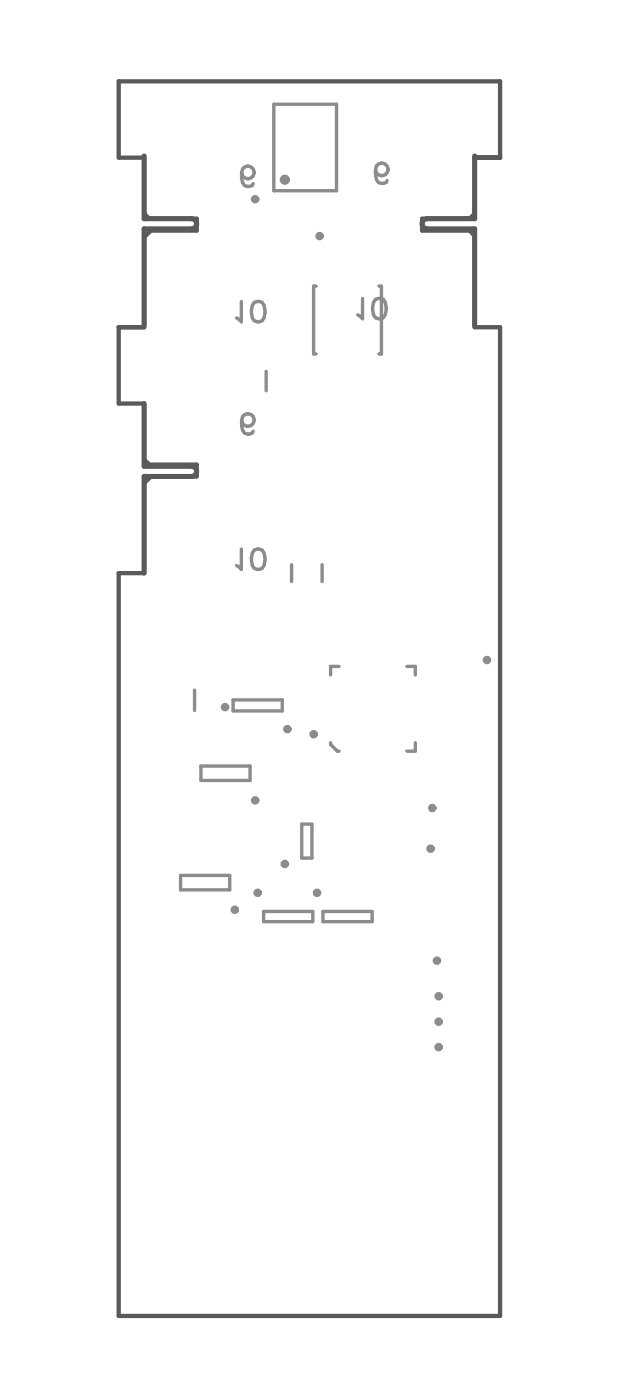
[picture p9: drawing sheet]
<svg xmlns="http://www.w3.org/2000/svg" width="122mm" height="275mm" viewBox="0 0 122 275" stroke-linecap="round" stroke-linejoin="round" font-family="sans-serif">
<path d="M23.3 16h74.7v14.9h-5v11l-1 1h-9.3v2.4h9.3l1 1v17.9h5v194.1h-74.7v-145.8h4.9v-17.6l1.4-1.4h8.9v-2.3h-9.3l-1-1v-11h-4.9v-15h4.9v-17.6l1.4-1.3h8.9v-2.4h-9.3l-1-1v-11h-4.9z" fill="none" stroke="#5a5a5a" stroke-width=".84"/>
<path d="M28.2 30.6v12.3h9.3a1 1 0 0 1 1 1 1 1 0 0 1-1 1h-9.3v19M93 30.6v12.3h-9.3a1 1 0 0 0-1 1 1 1 0 0 0 1 1h9.3v19M28.2 79.2v12.3h9.3a1 1 0 0 1 1 1 1 1 0 0 1-1 1h-9.3v19" fill="none" stroke="#5a5a5a" stroke-width=".99"/>
<g fill="none" stroke="#8c8c8c" stroke-width=".66">
<path d="M47.3 33.9l.2 1.9a1.29 1.29 0 0 0 1.9 .6l.2-.4M53.7 20.5h12.3v16.9h-12.3zM73.6 33.3l.2 1.9a1.29 1.29 0 0 0 1.9 .6l.2-.4M47.3 59.2v4l-.9-.8M49.8 59.4a1.29 1.29 0 0 1 1.9 .5 3.3 3.3 0 0 1-.3 3.1 1.29 1.29 0 0 1-1.9-.6 3.3 3.3 0 0 1 .3-3zM62 56.2h-.5v13.3h.5M71.1 58.6v4l-1-.8M73.6 58.8a1.29 1.29 0 0 1 1.9 .5 3.3 3.3 0 0 1-.4 3.1 1.29 1.29 0 0 1-1.9-.6 3.3 3.3 0 0 1 .4-3zM74.3 56.2h.5v13.3h-.5M52.2 72.9v3.8M47.3 82.5l.2 1.9a1.29 1.29 0 0 0 1.9 .6l.2-.4M47.3 107.8v4l-.9-.8"/>
<path d="M49.8 108a1.29 1.29 0 0 1 1.9 .5 3.3 3.3 0 0 1-.3 3.1 1.29 1.29 0 0 1-1.9-.6 3.3 3.3 0 0 1 .3-3zM57.1 110.8v3.4M63.1 110.8v3.4M38.1 135.5v4M45.7 137.4h9.6v2.2h-9.6zM66.5 130.8h-1.7v1.7M79.7 130.8h1.7v1.7M39.4 150.4h9.6v2.8h-9.6zM64.8 145.8v.3l1.3 1.4h.4M81.4 145.8v1.7h-1.7M35.4 171.8h9.6v2.9h-9.6zM51.7 178.9h9.6v2h-9.6z"/>
<path d="M59.1 161.8h2v6.6h-2zM63.3 178.9h9.6v2h-9.6z"/>
<circle cx="48.6" cy="33.8" r="1.24"/>
<circle cx="74.8" cy="33.2" r="1.24"/>
<circle cx="48.6" cy="82.4" r="1.24"/>
</g>
<g fill="none" stroke="#8c8c8c" stroke-width=".83">
<circle cx="50" cy="39.1" r=".42"/>
<circle cx="62.6" cy="46.3" r=".42"/>
<circle cx="44.1" cy="138.8" r=".42"/>
<circle cx="95.4" cy="129.6" r=".42"/>
<circle cx="50" cy="157.1" r=".42"/>
<circle cx="56.3" cy="143.1" r=".42"/>
<circle cx="61.5" cy="144.1" r=".42"/>
<circle cx="84.7" cy="158.6" r=".42"/>
<circle cx="46" cy="178.6" r=".42"/>
<circle cx="50.5" cy="175.3" r=".42"/>
<circle cx="55.8" cy="169.6" r=".42"/>
<circle cx="62.1" cy="175.3" r=".42"/>
<circle cx="84.4" cy="166.6" r=".42"/>
<circle cx="85.6" cy="188.6" r=".42"/>
<circle cx="86" cy="195.6" r=".42"/>
<circle cx="86" cy="205.5" r=".42"/>
<circle cx="86" cy="200.6" r=".42"/>
</g>
<circle cx="55.8" cy="35.3" r=".5" fill="none" stroke="#8c8c8c" stroke-width=".99"/>
</svg>
